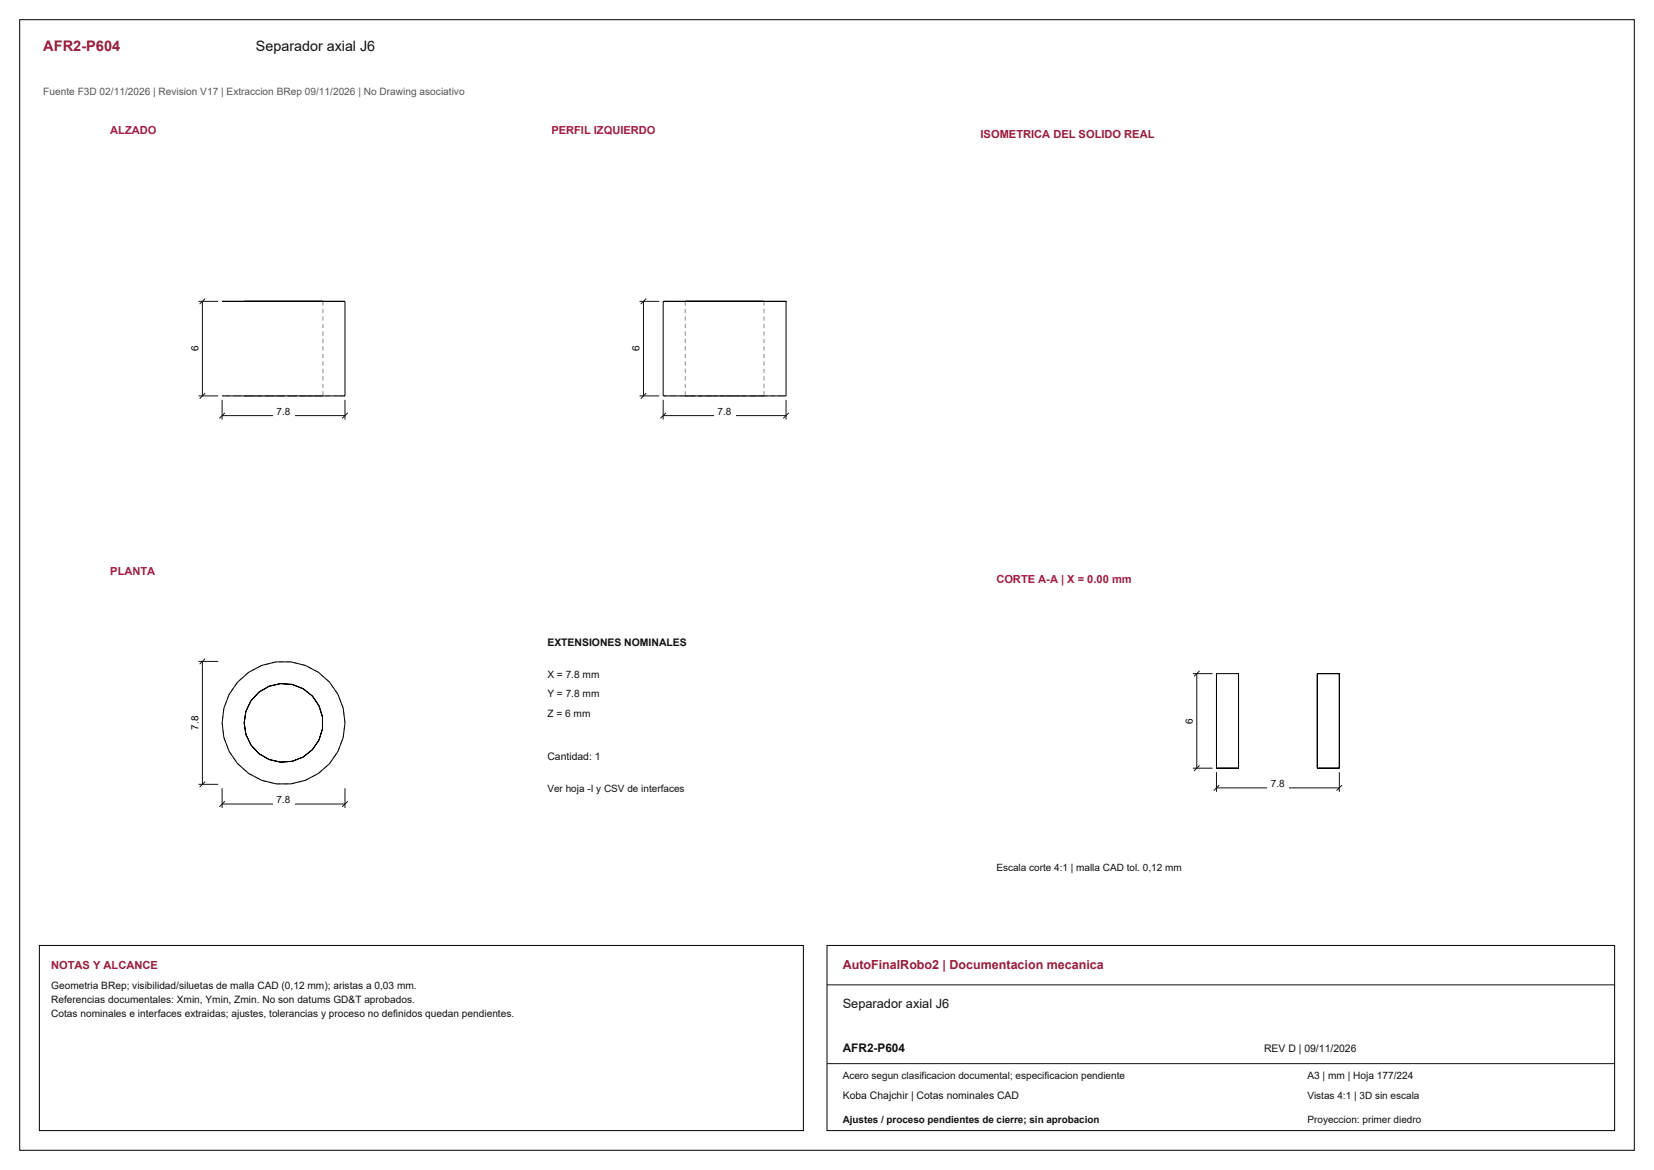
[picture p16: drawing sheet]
<svg xmlns="http://www.w3.org/2000/svg" width="420mm" height="297mm" viewBox="0 0 420 297" stroke-linecap="round" stroke-linejoin="round" font-family="sans-serif">
<defs><g id="words">
<text font-size="3.7" fill="#981b39" x="11" y="13">AFR2-P604</text>
<text font-size="3.6" fill="#111" x="65" y="13">Separador axial J6</text>
<text font-size="3.2" fill="#981b39" x="214" y="246">AutoFinalRobo2 | Documentacion mecanica</text>
<text font-size="3.2" fill="#111" x="214" y="256">Separador axial J6</text>
<text font-size="3" fill="#111" x="214" y="267">AFR2-P604</text>
<g font-size="2.8" fill="#a91843">
<text x="28" y="34">ALZADO</text>
<text x="140" y="34">PERFIL IZQUIERDO</text>
<text x="28" y="146">PLANTA</text>
<text x="253" y="148">CORTE A-A | X = 0.00 mm</text>
</g>
<g font-size="2.8" fill="#981b39">
<text x="249" y="35">ISOMETRICA DEL SOLIDO REAL</text>
<text x="13" y="246">NOTAS Y ALCANCE</text>
</g>
<text font-size="2.6" fill="#555" x="11" y="24">Fuente F3D 02/11/2026 | Revision V17 | Extraccion BRep 09/11/2026 | No Drawing asociativo</text>
<g font-size="2.6" fill="#111">
<text x="139" y="164">EXTENSIONES NOMINALES</text>
<text x="139" y="172">X = 7.8 mm</text>
<text x="139" y="177">Y = 7.8 mm</text>
<text x="139" y="182">Z = 6 mm</text>
<text x="139" y="193">Cantidad: 1</text>
<text x="13" y="251">Geometria BRep; visibilidad/siluetas de malla CAD (0,12 mm); aristas a 0,03 mm.</text>
<text x="13" y="254.6">Referencias documentales: Xmin, Ymin, Zmin. No son datums GD&amp;T aprobados.</text>
<text x="13" y="258.2">Cotas nominales e interfaces extraidas; ajustes, tolerancias y proceso no definidos quedan pendientes.</text>
<text x="321" y="267">REV D | 09/11/2026</text>
<text x="332" y="274">A3 | mm | Hoja 177/224</text>
<text x="214" y="279">Koba Chajchir | Cotas nominales CAD</text>
</g>
<g font-size="2.5">
<text x="50.4" y="89.2" transform="rotate(-90 50.4 89.2)">6</text>
<text x="162.4" y="89.2" transform="rotate(-90 162.4 89.2)">6</text>
<text x="50.4" y="185.3" transform="rotate(-90 50.4 185.3)">7.8</text>
<text x="302.9" y="183.7" transform="rotate(-90 302.9 183.7)">6</text>
</g>
<g font-size="2.5" fill="#111">
<text x="70.2" y="105.3">7.8</text>
<text x="182.2" y="105.3">7.8</text>
<text x="70.2" y="203.9">7.8</text>
<text x="139" y="201">Ver hoja -I y CSV de interfaces</text>
<text x="322.7" y="199.8">7.8</text>
<text x="253" y="221">Escala corte 4:1 | malla CAD tol. 0,12 mm</text>
<text x="214" y="274">Acero segun clasificacion documental; especificacion pendiente</text>
<text x="332" y="279">Vistas 4:1 | 3D sin escala</text>
<text x="214" y="285">Ajustes / proceso pendientes de cierre; sin aprobacion</text>
<text x="332" y="285">Proyeccion: primer diedro</text>
</g>
</g></defs>
<path d="M5 5h410v287h-410zM56.4 76.5h31.2v24h-31.2M81.9 76.5h.1" fill="none" stroke="#000" stroke-width=".25"/>
<g fill="none" stroke="#8c8c8c" stroke-width=".25" stroke-dasharray="1.1 .8" stroke-linecap="butt">
<path d="M82 76.5v24M56.9 100.5h-.5M58.2 100.5h-1.3M60.3 100.5h-2.1M62 100.5h.4M62.4 100.5h1.3M62.4 100.5h-.4M63.1 100.5h-2.8M63.7 100.5h2.1M63.7 100.5h-1.3M65.8 100.5h2.5M65.8 100.5h-2.1"/>
<path d="M66.5 100.5h-3.4M68.3 100.5h3M68.3 100.5h-2.5M70.1 100.5h-3.6M71.3 100.5h2.9M71.3 100.5h-3M73.9 100.5h-3.8M74.2 100.5h2.8M74.2 100.5h-2.9M77 100.5h2.3M77 100.5h-2.8M77.5 100.5h-3.6"/>
<path d="M79.3 100.5h1.7M79.3 100.5h-2.3M80.9 100.5h-3.4M81 100.5h.9M81 100.5h-1.7M81.9 100.5h-.9M83.7 100.5h-2.8M85.8 100.5h-2.1M87.1 100.5h-1.3M87.6 100.5h-.5"/>
</g>
<path d="M56.4 101.5v5M56.4 105.5h31.2M57.1 104.8l-1.4 1.4M87.6 101.5v5M88.3 104.8l-1.4 1.4" fill="none" stroke="#111" stroke-width=".25"/>
<path d="M69.2 103.4h5.6v3h-5.6z" fill-rule="evenodd" fill="#fff"/>
<path d="M50.4 76.5h5M51.4 76.5v24M52.1 75.8l-1.4 1.4M52.1 99.8l-1.4 1.4M50.4 100.5h5" fill="none" stroke="#111" stroke-width=".25"/>
<path d="M47.6 87.1h3.2v2.8h-3.2z" fill-rule="evenodd" fill="#fff"/>
<g fill="none" stroke="#8c8c8c" stroke-width=".25" stroke-dasharray="1.1 .8" stroke-linecap="butt">
<path d="M174 76.5v24M194 76.5v24M169.4 100.5h-.9M171.2 100.5h-1.8M173.7 100.5h-2.5M174 100.5h.3M174.3 100.5h1M174.7 100.5h-.7M175.3 100.5h1.9M176.2 100.5h-1.5M176.8 100.5h-3.1M177.2 100.5h2.5"/>
<path d="M178.4 100.5h-2.2M179.7 100.5h2.8M180.3 100.5h-3.5M181.1 100.5h-2.7M182.5 100.5h3M184 100.5h-2.9M184 100.5h-3.7M185.5 100.5h2.8M186.9 100.5h-2.9M187.7 100.5h-3.7M188.3 100.5h2.5M189.6 100.5h-2.7"/>
<path d="M190.8 100.5h1.9M191.2 100.5h-3.5M191.8 100.5h-2.2M192.7 100.5h1M193.3 100.5h-1.5M193.7 100.5h.3M194 100.5h-.7M194.3 100.5h-3.1M196.8 100.5h-2.5M198.6 100.5h-1.8M199.5 100.5h-.9"/>
</g>
<path d="M168.4 76.5v24M168.5 76.5h.1M168.5 76.5h31M199.5 76.5h.1M199.6 76.5v24M168.5 100.5h31" fill="none" stroke="#000" stroke-width=".25"/>
<path d="M168.4 101.5v5M168.4 105.5h31.2M169.1 104.8l-1.4 1.4M199.6 101.5v5M200.3 104.8l-1.4 1.4" fill="none" stroke="#111" stroke-width=".25"/>
<path d="M181.2 103.4h5.6v3h-5.6z" fill-rule="evenodd" fill="#fff"/>
<path d="M162.4 76.5h5M163.4 76.5v24M164.1 75.8l-1.4 1.4M164.1 99.8l-1.4 1.4M162.4 100.5h5" fill="none" stroke="#111" stroke-width=".25"/>
<path d="M159.6 87.1h3.2v2.8h-3.2z" fill-rule="evenodd" fill="#fff"/>
<g fill="none" stroke="#8c8c8c" stroke-width=".25" stroke-dasharray="1.1 .8" stroke-linecap="butt">
<path d="M56.9 179.8l-.5 3.7M58.2 176.3l-1.3 3.5M60.3 173.2l-2.1 3.1M63.1 170.7l-2.8 2.5M66.5 168.9l-3.4 1.8M70.1 168l-3.6 .9M73.9 168h-3.8M77.5 168.9l-3.6-.9M80.9 170.7l-3.4-1.8M83.7 173.2l-2.8-2.5M85.8 176.3l-2.1-3.1M87.1 179.8l-1.3-3.5"/>
<path d="M56.4 183.5l.5 3.7M56.9 187.2l1.3 3.5M58.2 190.7l2.1 3.1M60.3 193.8l2.8 2.5M63.1 196.3l3.4 1.8M66.5 198.1l3.6 .9M70.1 199h3.8M73.9 199l3.6-.9M77.5 198.1l3.4-1.8M80.9 196.3l2.8-2.5M83.7 193.8l2.1-3.1M85.8 190.7l1.3-3.5"/>
<path d="M87.1 187.2l.5-3.7M87.6 183.5l-.5-3.7"/>
</g>
<g fill="none" stroke="#000" stroke-width=".25">
<circle cx="72" cy="183.5" r="15.6"/>
<circle cx="72" cy="183.5" r="10"/>
</g>
<path d="M56.4 200.1v5M56.4 204.1h31.2M57.1 203.4l-1.4 1.4M87.6 200.1v5M88.3 203.4l-1.4 1.4" fill="none" stroke="#111" stroke-width=".25"/>
<path d="M69.2 202h5.6v3h-5.6z" fill-rule="evenodd" fill="#fff"/>
<path d="M50.4 167.9h5M51.4 167.9v31.2M52.1 167.2l-1.4 1.4M50.4 199.1h5M52.1 198.4l-1.4 1.4" fill="none" stroke="#111" stroke-width=".25"/>
<path d="M47.6 181h3.2v5h-3.2z" fill-rule="evenodd" fill="#fff"/>
<path d="M308.9 171h5.6v24h-5.6zM334.5 171h5.6v24h-5.6z" fill="none" stroke="#000" stroke-width=".25"/>
<path d="M308.9 196v5M309.6 199.3l-1.4 1.4M340.1 196v5M340.8 199.3l-1.4 1.4M308.9 200h31.2" fill="none" stroke="#111" stroke-width=".25"/>
<path d="M321.7 197.9h5.6v3h-5.6z" fill-rule="evenodd" fill="#fff"/>
<path d="M302.9 171h5M303.9 171v24M304.6 170.3l-1.4 1.4M302.9 195h5M304.6 194.3l-1.4 1.4" fill="none" stroke="#111" stroke-width=".25"/>
<path d="M300.1 181.6h3.2v2.8h-3.2z" fill-rule="evenodd" fill="#fff"/>
<path d="M10 240h194v47h-194zM210 240h200v47h-200z" fill="none" stroke="#000" stroke-width=".25"/>
<path d="M210 250h200M210 270h200" fill="none" stroke="#111" stroke-width=".25"/>
<use href="#words"/>
</svg>
